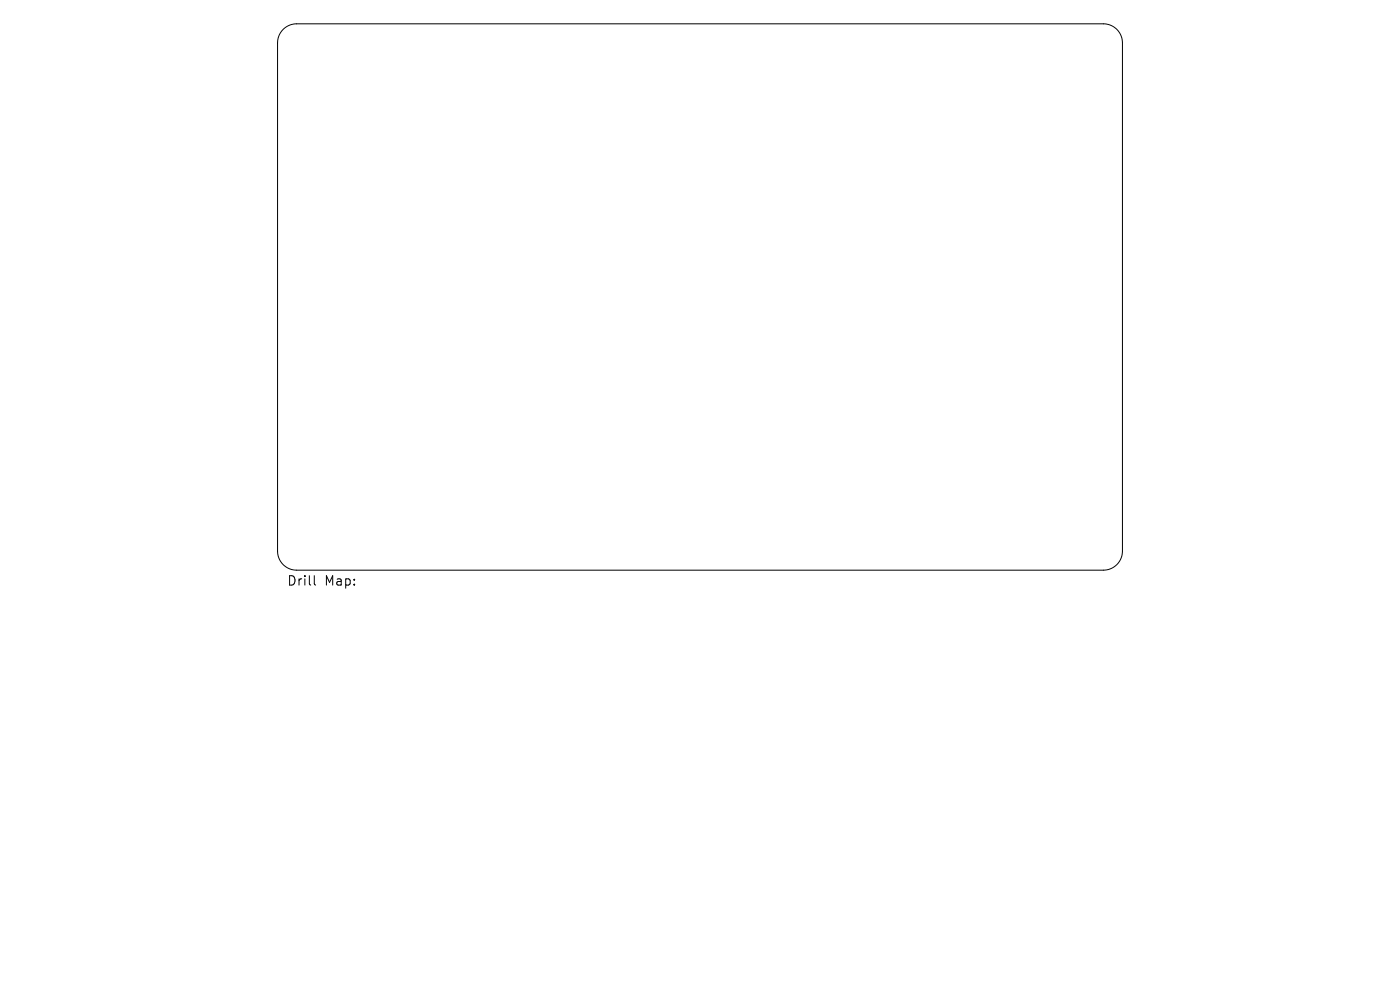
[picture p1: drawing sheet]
<svg xmlns="http://www.w3.org/2000/svg" width="297mm" height="210mm" viewBox="0 0 297 210" stroke-linecap="round" stroke-linejoin="round" font-family="sans-serif">
<defs><g id="words">
<g font-size="2.8">
<text x="60.8" y="124.5">Drill</text>
<text x="68.8" y="124.5">Map:</text>
</g>
</g></defs>
<path d="M60.1 6.2a4 4 0 0 1 2.8-1.1h171.2a4 4 0 0 1 4 4v107.8a4 4 0 0 1-4 4.1h-171.2a4 4 0 0 1-4-4.1v-107.8a4 4 0 0 1 1.2-2.9zM66.7 122.1v1.7l.3 .3" fill="none" stroke="#000" stroke-width=".21"/>
<use href="#words"/>
</svg>
